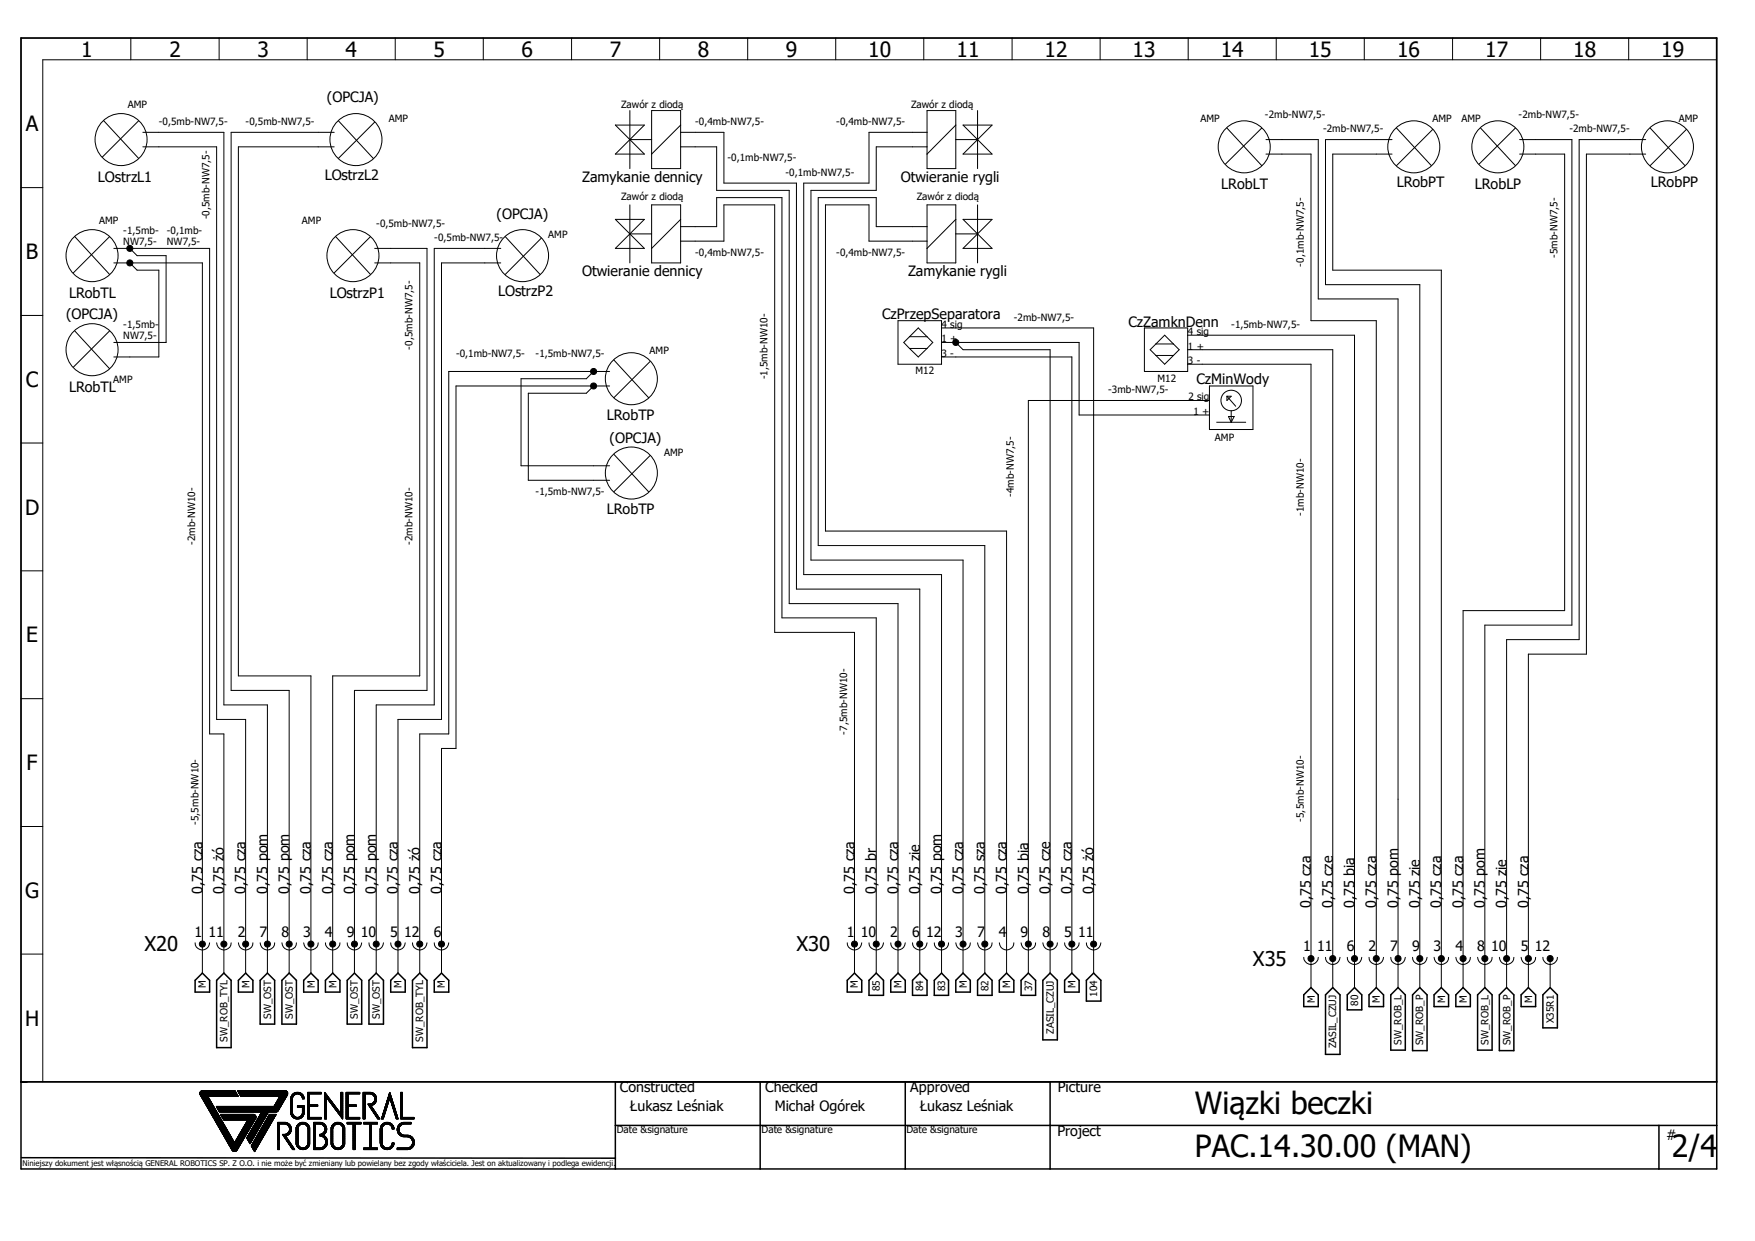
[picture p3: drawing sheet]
<svg xmlns="http://www.w3.org/2000/svg" width="297mm" height="210mm" viewBox="0 0 297 210" stroke-linecap="round" stroke-linejoin="round" font-family="sans-serif">
<defs><g id="words">
<g font-size="5.2">
<text x="202.2" y="188.5">Wiązki beczki</text>
<text x="202.2" y="195.8">PAC.14.30.00 (MAN)</text>
<text x="282.9" y="195.8">2/4</text>
</g>
<g font-size="3.6">
<text x="13.7" y="9.6">1</text>
<text x="28.7" y="9.6">2</text>
<text x="43.6" y="9.6">3</text>
<text x="58.5" y="9.6">4</text>
<text x="73.4" y="9.6">5</text>
<text x="88.3" y="9.6">6</text>
<text x="103.2" y="9.6">7</text>
<text x="118.1" y="9.6">8</text>
<text x="133" y="9.6">9</text>
<text x="146.9" y="9.6">10</text>
<text x="161.9" y="9.6">11</text>
<text x="176.8" y="9.6">12</text>
<text x="191.7" y="9.6">13</text>
<text x="206.6" y="9.6">14</text>
<text x="221.5" y="9.6">15</text>
<text x="236.4" y="9.6">16</text>
<text x="251.3" y="9.6">17</text>
<text x="266.2" y="9.6">18</text>
<text x="281.1" y="9.6">19</text>
<text x="4.4" y="22.2">A</text>
<text x="4.4" y="43.8">B</text>
<text x="4.4" y="65.4">C</text>
<text x="4.2" y="87.1">D</text>
<text x="4.4" y="108.7">E</text>
<text x="4.5" y="130.3">F</text>
<text x="4.2" y="151.9">G</text>
<text x="4.2" y="173.6">H</text>
</g>
<g font-size="3.4">
<text x="24.4" y="161">X20</text>
<text x="134.8" y="161">X30</text>
<text x="212" y="163.4">X35</text>
</g>
<g font-size="2.4">
<text x="55.3" y="17.2">(OPCJA)</text>
<text x="16.6" y="30.7">LOstrzL1</text>
<text x="54.9" y="30.5">LOstrzL2</text>
<text x="98.5" y="30.7">Zamykanie dennicy</text>
<text x="152.4" y="30.7">Otwieranie rygli</text>
<text x="206.7" y="32">LRobLT</text>
<text x="236.4" y="31.7">LRobPT</text>
<text x="249.6" y="32">LRobLP</text>
<text x="279.4" y="31.7">LRobPP</text>
<text x="84" y="37.1">(OPCJA)</text>
<text x="98.5" y="46.7">Otwieranie dennicy</text>
<text x="153.7" y="46.7">Zamykanie rygli</text>
<text x="11.7" y="50.4">LRobTL</text>
<text x="55.8" y="50.4">LOstrzP1</text>
<text x="84.3" y="50.1">LOstrzP2</text>
<text x="11.2" y="54.1">(OPCJA)</text>
<text x="149.3" y="54.1">CzPrzepSeparatora</text>
<text x="191" y="55.3">CzZamknDenn</text>
<text x="202.5" y="65.1">CzMinWody</text>
<text x="11.7" y="66.3">LRobTL</text>
<text x="102.7" y="71">LRobTP</text>
<text x="103.2" y="74.9">(OPCJA)</text>
<text x="102.7" y="86.9">LRobTP</text>
<text x="34.2" y="151.2" transform="rotate(-90 34.2 151.2)">0,75 cza</text>
<text x="37.9" y="151.2" transform="rotate(-90 37.9 151.2)">0,75 żó</text>
<text x="41.6" y="151.2" transform="rotate(-90 41.6 151.2)">0,75 cza</text>
<text x="45.3" y="151.2" transform="rotate(-90 45.3 151.2)">0,75 pom</text>
<text x="48.9" y="151.2" transform="rotate(-90 48.9 151.2)">0,75 pom</text>
<text x="52.6" y="151.2" transform="rotate(-90 52.6 151.2)">0,75 cza</text>
<text x="56.3" y="151.2" transform="rotate(-90 56.3 151.2)">0,75 cza</text>
<text x="60" y="151.2" transform="rotate(-90 60 151.2)">0,75 pom</text>
<text x="63.7" y="151.2" transform="rotate(-90 63.7 151.2)">0,75 pom</text>
<text x="67.4" y="151.2" transform="rotate(-90 67.4 151.2)">0,75 cza</text>
<text x="71" y="151.2" transform="rotate(-90 71 151.2)">0,75 żó</text>
<text x="74.7" y="151.2" transform="rotate(-90 74.7 151.2)">0,75 cza</text>
<text x="144.6" y="151.2" transform="rotate(-90 144.6 151.2)">0,75 cza</text>
<text x="148.3" y="151.2" transform="rotate(-90 148.3 151.2)">0,75 br</text>
<text x="152" y="151.2" transform="rotate(-90 152 151.2)">0,75 cza</text>
<text x="155.7" y="151.2" transform="rotate(-90 155.7 151.2)">0,75 zie</text>
<text x="159.3" y="151.2" transform="rotate(-90 159.3 151.2)">0,75 pom</text>
<text x="163" y="151.2" transform="rotate(-90 163 151.2)">0,75 cza</text>
<text x="166.7" y="151.2" transform="rotate(-90 166.7 151.2)">0,75 sza</text>
<text x="170.3" y="151.2" transform="rotate(-90 170.3 151.2)">0,75 cza</text>
<text x="174" y="151.2" transform="rotate(-90 174 151.2)">0,75 bia</text>
<text x="177.7" y="151.2" transform="rotate(-90 177.7 151.2)">0,75 cze</text>
<text x="181.4" y="151.2" transform="rotate(-90 181.4 151.2)">0,75 cza</text>
<text x="185.1" y="151.2" transform="rotate(-90 185.1 151.2)">0,75 żó</text>
<text x="221.9" y="153.7" transform="rotate(-90 221.9 153.7)">0,75 cza</text>
<text x="225.6" y="153.7" transform="rotate(-90 225.6 153.7)">0,75 cze</text>
<text x="229.2" y="153.7" transform="rotate(-90 229.2 153.7)">0,75 bia</text>
<text x="232.9" y="153.7" transform="rotate(-90 232.9 153.7)">0,75 cza</text>
<text x="236.6" y="153.7" transform="rotate(-90 236.6 153.7)">0,75 pom</text>
<text x="240.3" y="153.7" transform="rotate(-90 240.3 153.7)">0,75 zie</text>
<text x="243.9" y="153.7" transform="rotate(-90 243.9 153.7)">0,75 cza</text>
<text x="247.6" y="153.7" transform="rotate(-90 247.6 153.7)">0,75 cza</text>
<text x="251.3" y="153.7" transform="rotate(-90 251.3 153.7)">0,75 pom</text>
<text x="255" y="153.7" transform="rotate(-90 255 153.7)">0,75 zie</text>
<text x="258.7" y="153.7" transform="rotate(-90 258.7 153.7)">0,75 cza</text>
<text x="32.9" y="158.5">1</text>
<text x="35.3" y="158.5">11</text>
<text x="40.3" y="158.5">2</text>
<text x="43.9" y="158.5">7</text>
<text x="47.6" y="158.5">8</text>
<text x="51.3" y="158.5">3</text>
<text x="55" y="158.5">4</text>
<text x="58.7" y="158.5">9 10</text>
<text x="66" y="158.5">5</text>
<text x="68.4" y="158.5">12</text>
<text x="73.4" y="158.5">6</text>
<text x="143.3" y="158.5">1</text>
<text x="145.7" y="158.5">10</text>
<text x="150.7" y="158.5">2</text>
<text x="154.3" y="158.5">6</text>
<text x="156.7" y="158.5">12</text>
<text x="161.7" y="158.5">3</text>
<text x="165.4" y="158.5">7</text>
<text x="169" y="158.5">4</text>
<text x="172.7" y="158.5">9</text>
<text x="176.4" y="158.5">8</text>
<text x="180.1" y="158.5">5</text>
<text x="182.5" y="158.5">11</text>
<text x="220.6" y="161">1</text>
<text x="222.9" y="161">11</text>
<text x="227.9" y="161">6</text>
<text x="231.6" y="161">2</text>
<text x="235.3" y="161">7</text>
<text x="239" y="161">9</text>
<text x="242.6" y="161">3</text>
<text x="246.3" y="161">4</text>
<text x="250" y="161">8</text>
<text x="252.3" y="161">10</text>
<text x="257.4" y="161">5</text>
<text x="259.7" y="161">12</text>
<text x="104.9" y="184.8">Constructed</text>
<text x="129.5" y="184.8">Checked</text>
<text x="154.1" y="184.8">Approved</text>
<text x="179" y="184.8">Picture</text>
<text x="106.6" y="188">Łukasz Leśniak</text>
<text x="131.1" y="188">Michał Ogórek</text>
<text x="155.7" y="188">Łukasz Leśniak</text>
<text x="178.9" y="192.2">Project</text>
<text x="282" y="192.9">#</text>
</g>
<g font-size="1.7">
<text x="21.6" y="18.2">AMP</text>
<text x="26.9" y="21.2">-0,5mb-NW7,5-</text>
<text x="41.6" y="21.2">-0,5mb-NW7,5-</text>
<text x="65.8" y="20.7">AMP</text>
<text x="105.1" y="18.2">Zawór z diodą</text>
<text x="117.6" y="21.2">-0,4mb-NW7,5-</text>
<text x="141.5" y="21.2">-0,4mb-NW7,5-</text>
<text x="154.2" y="18.2">Zawór z diodą</text>
<text x="203.2" y="20.7">AMP</text>
<text x="214.1" y="19.9">-2mb-NW7,5-</text>
<text x="223.9" y="22.4">-2mb-NW7,5-</text>
<text x="242.4" y="20.7">AMP</text>
<text x="247.3" y="20.7">AMP</text>
<text x="257" y="19.9">-2mb-NW7,5-</text>
<text x="265.6" y="22.4">-2mb-NW7,5-</text>
<text x="284.1" y="20.7">AMP</text>
<text x="123.1" y="27.3">-0,1mb-NW7,5-</text>
<text x="132.9" y="29.8">-0,1mb-NW7,5-</text>
<text x="105.1" y="33.9">Zawór z diodą</text>
<text x="155.2" y="33.9">Zawór z diodą</text>
<text x="16.8" y="37.8">AMP</text>
<text x="20.9" y="39.6">-1,5mb-</text>
<text x="20.9" y="41.4">NW7,5-</text>
<text x="28.2" y="39.6">-0,1mb-</text>
<text x="28.2" y="41.4">NW7,5-</text>
<text x="35.5" y="37.1" transform="rotate(-90 35.5 37.1)">-0,5mb-NW7,5-</text>
<text x="51.1" y="37.8">AMP</text>
<text x="63.7" y="38.4">-0,5mb-NW7,5-</text>
<text x="73.5" y="40.8">-0,5mb-NW7,5-</text>
<text x="92.8" y="40.3">AMP</text>
<text x="117.6" y="43.3">-0,4mb-NW7,5-</text>
<text x="141.5" y="43.3">-0,4mb-NW7,5-</text>
<text x="220.6" y="45.1" transform="rotate(-90 220.6 45.1)">-0,1mb-NW7,5-</text>
<text x="263.6" y="43.7" transform="rotate(-90 263.6 43.7)">-5mb-NW7,5-</text>
<text x="20.9" y="55.5">-1,5mb-</text>
<text x="20.9" y="57.3">NW7,5-</text>
<text x="69.8" y="59.2" transform="rotate(-90 69.8 59.2)">-0,5mb-NW7,5-</text>
<text x="109.9" y="59.9">AMP</text>
<text x="159.3" y="58">1 +</text>
<text x="159.3" y="55.5">4 sig</text>
<text x="171.6" y="54.3">-2mb-NW7,5-</text>
<text x="201" y="59.2">1 +</text>
<text x="201" y="56.7">4 sig</text>
<text x="208.4" y="55.5">-1,5mb-NW7,5-</text>
<text x="19.2" y="64.9">AMP</text>
<text x="77.2" y="60.4">-0,1mb-NW7,5-</text>
<text x="90.6" y="60.4">-1,5mb-NW7,5-</text>
<text x="129.9" y="64.2" transform="rotate(-90 129.9 64.2)">-1,5mb-NW10-</text>
<text x="154.9" y="63.4">M12</text>
<text x="159.3" y="60.4">3 -</text>
<text x="195.9" y="64.6">M12</text>
<text x="201" y="61.6">3 -</text>
<text x="187.5" y="66.5">-3mb-NW7,5-</text>
<text x="201.1" y="67.8">2 sig</text>
<text x="202" y="70.2">1 +</text>
<text x="112.4" y="77.1">AMP</text>
<text x="205.6" y="74.6">AMP</text>
<text x="90.6" y="83.7">-1,5mb-NW7,5-</text>
<text x="171.6" y="84.2" transform="rotate(-90 171.6 84.2)">-4mb-NW7,5-</text>
<text x="220.6" y="87.3" transform="rotate(-90 220.6 87.3)">-1mb-NW10-</text>
<text x="33" y="92.2" transform="rotate(-90 33 92.2)">-2mb-NW10-</text>
<text x="69.8" y="92.2" transform="rotate(-90 69.8 92.2)">-2mb-NW10-</text>
<text x="143.4" y="124.3" transform="rotate(-90 143.4 124.3)">-7,5mb-NW10-</text>
<text x="33.6" y="139.6" transform="rotate(-90 33.6 139.6)">-5,5mb-NW10-</text>
<text x="220.6" y="139.1" transform="rotate(-90 220.6 139.1)">-5,5mb-NW10-</text>
<text x="34.8" y="167.2" transform="rotate(-90 34.8 167.2)">M</text>
<text x="42.2" y="167.2" transform="rotate(-90 42.2 167.2)">M</text>
<text x="53.3" y="167.2" transform="rotate(-90 53.3 167.2)">M</text>
<text x="56.9" y="167.2" transform="rotate(-90 56.9 167.2)">M</text>
<text x="67.9" y="167.2" transform="rotate(-90 67.9 167.2)">M</text>
<text x="75.3" y="167.2" transform="rotate(-90 75.3 167.2)">M</text>
<text x="145.2" y="167.2" transform="rotate(-90 145.2 167.2)">M</text>
<text x="148.9" y="167.8" transform="rotate(-90 148.9 167.8)">85</text>
<text x="152.6" y="167.2" transform="rotate(-90 152.6 167.2)">M</text>
<text x="156.2" y="167.8" transform="rotate(-90 156.2 167.8)">84</text>
<text x="159.9" y="167.8" transform="rotate(-90 159.9 167.8)">83</text>
<text x="163.6" y="167.2" transform="rotate(-90 163.6 167.2)">M</text>
<text x="167.3" y="167.8" transform="rotate(-90 167.3 167.8)">82</text>
<text x="171" y="167.2" transform="rotate(-90 171 167.2)">M</text>
<text x="174.7" y="167.8" transform="rotate(-90 174.7 167.8)">37</text>
<text x="182" y="167.2" transform="rotate(-90 182 167.2)">M</text>
<text x="45.9" y="172.4" transform="rotate(-90 45.9 172.4)">SW_OST</text>
<text x="49.6" y="172.4" transform="rotate(-90 49.6 172.4)">SW_OST</text>
<text x="60.6" y="172.4" transform="rotate(-90 60.6 172.4)">SW_OST</text>
<text x="64.3" y="172.4" transform="rotate(-90 64.3 172.4)">SW_OST</text>
<text x="185.7" y="168.7" transform="rotate(-90 185.7 168.7)">104</text>
<text x="222.5" y="169.7" transform="rotate(-90 222.5 169.7)">M</text>
<text x="229.8" y="170.2" transform="rotate(-90 229.8 170.2)">80</text>
<text x="233.5" y="169.7" transform="rotate(-90 233.5 169.7)">M</text>
<text x="244.6" y="169.7" transform="rotate(-90 244.6 169.7)">M</text>
<text x="248.2" y="169.7" transform="rotate(-90 248.2 169.7)">M</text>
<text x="259.3" y="169.7" transform="rotate(-90 259.3 169.7)">M</text>
<text x="263" y="173.2" transform="rotate(-90 263 173.2)">X35R1</text>
<text x="38.5" y="176.3" transform="rotate(-90 38.5 176.3)">SW_ROB_TYL</text>
<text x="71.6" y="176.3" transform="rotate(-90 71.6 176.3)">SW_ROB_TYL</text>
<text x="178.3" y="175" transform="rotate(-90 178.3 175)">ZASIL_CZUJ</text>
<text x="226.1" y="177.4" transform="rotate(-90 226.1 177.4)">ZASIL_CZUJ</text>
<text x="237.2" y="176.8" transform="rotate(-90 237.2 176.8)">SW_ROB_L</text>
<text x="240.9" y="176.9" transform="rotate(-90 240.9 176.9)">SW_ROB_P</text>
<text x="251.9" y="176.8" transform="rotate(-90 251.9 176.8)">SW_ROB_L</text>
<text x="255.6" y="176.9" transform="rotate(-90 255.6 176.9)">SW_ROB_P</text>
<text x="104.4" y="191.7">Date &amp;signature</text>
<text x="128.9" y="191.7">Date &amp;signature</text>
<text x="153.4" y="191.7">Date &amp;signature</text>
</g>
<text font-size="1.3" x="3.8" y="197.3">Niniejszy dokument jest włąsnością GENERAL ROBOTICS SP. Z O.O. i nie może być zmieniany lub powielany bez zgody właściciela. Jest on aktualizowany i podlega ewidencji.</text>
</g></defs>
<path d="M75.6 4.9l72.7 200.2M219.3 4.9l-72.7 200.2" fill="none" stroke="#fff" stroke-width=".17"/>
<g fill="none" stroke="#000" stroke-width=".25">
<path d="M33 165.9l1.2-1.2 1.3 1.2v2h-2.5zM36.7 165.9l1.2-1.2 1.2 1.2v11.4h-2.4zM40.3 165.9l1.3-1.2 1.2 1.2v2h-2.5zM44 165.9l1.3-1.2 1.2 1.2v7.4h-2.5zM47.7 165.9l1.2-1.2 1.3 1.2v7.4h-2.5zM51.4 165.9l1.2-1.2 1.2 1.2v2h-2.4zM55.1 165.9l1.2-1.2 1.2 1.2v2h-2.4zM58.8 165.9l1.2-1.2 1.2 1.2v7.4h-2.4zM62.4 165.9l1.3-1.2 1.2 1.2v7.4h-2.5zM66.1 165.9l1.3-1.2 1.2 1.2v2h-2.5zM69.8 165.9l1.2-1.2 1.3 1.2v11.4h-2.5zM73.5 165.9l1.2-1.2 1.2 1.2v2h-2.4z"/>
<path d="M143.4 165.9l1.2-1.2 1.2 1.2v2h-2.4zM147.1 165.9l1.2-1.2 1.2 1.2v2.5h-2.4zM150.7 165.9l1.3-1.2 1.2 1.2v2h-2.5zM154.4 165.9l1.3-1.2 1.2 1.2v2.5h-2.5zM158.1 165.9l1.2-1.2 1.2 1.2v2.5h-2.4zM161.8 165.9l1.2-1.2 1.2 1.2v2h-2.4zM165.4 165.9l1.3-1.2 1.2 1.2v2.5h-2.5zM169.1 165.9l1.2-1.2 1.3 1.2v2h-2.5zM172.8 165.9l1.2-1.2 1.3 1.2v2.5h-2.5zM176.5 165.9l1.2-1.2 1.2 1.2v10.1h-2.4zM180.2 165.9l1.2-1.2 1.2 1.2v2h-2.4zM183.9 165.9l1.2-1.2 1.2 1.2v3.5h-2.4z"/>
<path d="M220.6 168.4l1.3-1.3 1.2 1.3v1.9h-2.5zM225.6 167.1l1.2 1.3v10h-2.5v-10zM229.2 167.1l1.3 1.3v2.5h-2.5v-2.5zM231.7 168.4l1.2-1.3 1.2 1.3v1.9h-2.4zM235.4 168.4l1.2-1.3 1.2 1.3v9.3h-2.4zM240.3 167.1l1.2 1.3v9.4h-2.4v-9.4zM243.9 167.1l1.3 1.3v1.9h-2.5v-1.9zM246.4 168.4l1.2-1.3 1.2 1.3v1.9h-2.4zM251.3 167.1l1.2 1.3v9.3h-2.4v-9.3zM255 167.1l1.2 1.3v9.4h-2.5v-9.4zM258.7 167.1l1.2 1.3v1.9h-2.5v-1.9zM262.3 167.1l1.3 1.3v5.5h-2.5v-5.5z"/>
<path d="M3.6 183.1v14.7h286.9v-14.7M3.6 195.9l100.5 .1M104.1 197.8v-14.7h73.6v14.7M104.1 190.5h186.4M128.7 183.1v14.7M153.2 183.1v14.7M280.8 190.5v7.3"/>
</g>
<g fill="none" stroke="#000" stroke-width=".17">
<path d="M22.1 6.4v3.7M37.1 6.4v3.7M52 6.4v3.7M66.9 6.4v3.7M81.8 6.4v3.7M96.7 6.4v3.7M106.6 18.7v9.8M110.3 18.7h4.9v9.8h-4.9zM111.6 6.4v3.7M126.5 6.4v3.7M141.4 6.4v3.7M156.3 6.4v3.7"/>
<path d="M156.9 18.7h4.9v9.8h-4.9zM165.4 18.7v9.8M171.3 6.4v3.7M186.2 6.4v3.7M201.1 6.4v3.7M216 6.4v3.7M230.9 6.4v3.7M245.8 6.4v3.7M260.7 6.4v3.7M275.6 6.4v3.7M290.5 10.1h-283.3v173M3.6 31.7h3.6"/>
<path d="M17.6 20.4l5.9 6.4M23.5 20.4l-6.2 6.2M24.2 24.8h12.5v97h4.9v42.9M24.2 22.4h13.7v96.9h7.4v45.4M56.6 24.8h-16.3v89.6h12.3v50.3M56.6 22.4h-17.5v94.4h9.8v47.9M57.3 20.4l5.9 6.4M63.4 20.7l-6.1 6.1M104.1 21.2h5l-5 4.9h5zM104.1 37.1h5l-5 4.9h5zM106.6 34.7v9.8M106.6 23.6h3.7"/>
<path d="M106.6 39.6h3.7M110.3 34.7h4.9v9.8h-4.9zM115.2 21.2l-4.9 4.9M115.2 24.8h6.1v7.4h12.3v70h18.4v62.5M115.2 22.4h7.3v8.6h12.3v68.7h20.9v65M115.2 37.1l-4.9 4.9M115.2 38.4h6.1v-5h11v71.2h16v60.1M156.9 24.8h-8.6v7.4h-11.1v62.6h25.8v69.9M156.9 22.4h-9.8v8.6h-11.1v66.2h23.3v67.5M156.9 34.7h4.9v9.8h-4.9zM156.9 38.4h-8.6v-5h-9.8v58.9h28.2v72.4M161.8 23.6h3.6"/>
<path d="M161.8 39.6h3.6M161.8 37.1l-4.9 4.9M161.8 21.2l-4.9 4.9M163 21.2h4.9l-4.9 4.9h4.9zM163 37.1h4.9l-4.9 4.9h4.9zM165.4 34.7v9.8M207.6 21.7l5.9 6.3M213.5 21.7l-6.1 6.1M214.2 26.1h7.7v28.2h11v112.8M214.2 23.6h8.9v27h13.5v116.5M235.6 26.1h-10v19.6h18.3v121.4M235.6 23.6h-11.3v24.6h16v118.9"/>
<path d="M236.3 21.7l5.9 6.3M242.5 21.9l-6.2 6.1M250.6 21.7l5.9 6.3M256.5 21.7l-6.2 6.1M257.2 26.1h7.6v77.2h-17.2v63.8M257.2 23.6h8.8v82.2h-14.7v61.3M278.5 26.1h-10v84.6h-9.8v56.4M278.5 23.6h-11.2v84.6h-12.3v58.9M279.3 21.7l5.9 6.3M285.4 21.9l-6.1 6.1M3.6 53.4h3.6M12.7 40l5.8 6.4"/>
<path d="M12.7 56l5.8 6.4M18.5 40l-6.1 6.2M18.5 56l-6.1 6.1M19.3 44.5h14.9v120.2M19.3 42h16.2v82.2h2.4v40.5M22 44.5l1.2 1.2h3.7v14.7h-7.6M22 42l1.2 1.3h4.9v14.7h-8.8M56.8 40l5.9 6.4M62.7 40l-6.1 6.2M63.4 44.5h7.6v69.9h-14.7v50.3M63.4 42h8.9v74.8h-12.3v47.9M84.8 44.5h-10.1v77.3h-7.3v42.9"/>
<path d="M84.8 42h-11.3v77.3h-9.8v45.4M85.5 40l5.9 6.4M91.6 40.3l-6.1 6.1M115.2 40.8h7.3v-6.1h8.6v72.3h13.5v57.7M152 54.3h7.3v7.3h-7.3zM153.9 59l-.9-1 2.4-2.5 2.5 2.5-1 1M153.9 59l1.5 1.4 1.5-1.4M153.9 57h3M153.9 59h3M156.9 40.8h-9.8v-6.1h-7.4v55.2h30.6v74.8M159.3 58h23.3v12.2h22.1M159.3 55.5h25.8v109.2"/>
<path d="M161.8 58l1.2 1.2h14.7v105.5M193.7 55.5h7.3v7.4h-7.3zM194.6 59.2l2.5-2.5 2.5 2.5-2.5 2.4zM195.6 58.2h3M201 56.7h28.2v110.4M201 59.2h24.6v107.9M3.6 75h3.6M100.5 62.9l-1.3 1.2h-11v14.7h15M100.5 65.3l-1.3 1.2h-9.8v14.8h13.8M103.2 65.3h-26v61.4h-2.5v38M103.2 62.9h-27.3v61.3h-4.9v40.5M103.9 60.9l5.9 6.4"/>
<path d="M103.9 76.9l5.9 6.3M110 61.2l-6.1 6.1M110 77.1l-6.1 6.1M159.3 60.4h22.1v104.3M195.6 60.2h3M201 61.6h20.9v105.5M204.7 65.3h7.3v7.4h-7.3zM204.7 67.8h-30.7v96.9M205.9 71.5h4.9M207.6 67.1l1.5 1.6M207.6 67.1h.8l-.8 .7zM207.9 70.5h1l-.5 1z"/>
<path d="M208.4 69.5v2M3.6 96.6h3.6M3.6 118.2h3.6M3.6 139.9h3.6M33 159.6a1.23 1.23 0 0 0 1.2 1.2 1.23 1.23 0 0 0 1.3-1.2M36.7 159.6a1.23 1.23 0 0 0 1.2 1.2 1.23 1.23 0 0 0 1.2-1.2M40.3 159.6a1.23 1.23 0 0 0 1.3 1.2 1.23 1.23 0 0 0 1.2-1.2M44 159.6a1.23 1.23 0 0 0 1.3 1.2 1.23 1.23 0 0 0 1.2-1.2M47.7 159.6a1.23 1.23 0 0 0 1.2 1.2 1.23 1.23 0 0 0 1.3-1.2M51.4 159.6a1.23 1.23 0 0 0 1.2 1.2 1.23 1.23 0 0 0 1.2-1.2M55.1 159.6a1.23 1.23 0 0 0 1.2 1.2 1.23 1.23 0 0 0 1.2-1.2M58.8 159.6a1.23 1.23 0 0 0 1.2 1.2 1.23 1.23 0 0 0 1.2-1.2"/>
<path d="M62.4 159.6a1.23 1.23 0 0 0 1.3 1.2 1.23 1.23 0 0 0 1.2-1.2M66.1 159.6a1.23 1.23 0 0 0 1.3 1.2 1.23 1.23 0 0 0 1.2-1.2M69.8 159.6a1.23 1.23 0 0 0 1.2 1.2 1.23 1.23 0 0 0 1.3-1.2M73.5 159.6a1.23 1.23 0 0 0 1.2 1.2 1.23 1.23 0 0 0 1.2-1.2M143.4 159.6a1.23 1.23 0 0 0 1.2 1.2 1.23 1.23 0 0 0 1.2-1.2M147.1 159.6a1.23 1.23 0 0 0 1.2 1.2 1.23 1.23 0 0 0 1.2-1.2M150.7 159.6a1.23 1.23 0 0 0 1.3 1.2 1.23 1.23 0 0 0 1.2-1.2M154.4 159.6a1.23 1.23 0 0 0 1.3 1.2 1.23 1.23 0 0 0 1.2-1.2M158.1 159.6a1.21 1.21 0 0 0 1.2 1.2 1.21 1.21 0 0 0 1.2-1.2M161.8 159.6a1.23 1.23 0 0 0 1.2 1.2 1.23 1.23 0 0 0 1.2-1.2M165.4 159.6a1.23 1.23 0 0 0 1.3 1.2 1.23 1.23 0 0 0 1.2-1.2M169.1 159.6a1.23 1.23 0 0 0 1.2 1.2 1.23 1.23 0 0 0 1.3-1.2"/>
<path d="M172.8 159.6a1.23 1.23 0 0 0 1.2 1.2 1.23 1.23 0 0 0 1.3-1.2M176.5 159.6a1.23 1.23 0 0 0 1.2 1.2 1.23 1.23 0 0 0 1.2-1.2M180.2 159.6a1.23 1.23 0 0 0 1.2 1.2 1.23 1.23 0 0 0 1.2-1.2M183.9 159.6a1.23 1.23 0 0 0 1.2 1.2 1.23 1.23 0 0 0 1.2-1.2M3.6 161.5h3.6M220.6 162a1.23 1.23 0 0 0 1.3 1.2 1.23 1.23 0 0 0 1.2-1.2M224.3 162a1.23 1.23 0 0 0 1.3 1.2 1.23 1.23 0 0 0 1.2-1.2M228 162a1.23 1.23 0 0 0 1.2 1.2 1.23 1.23 0 0 0 1.3-1.2M231.7 162a1.23 1.23 0 0 0 1.2 1.2 1.23 1.23 0 0 0 1.2-1.2M235.4 162a1.23 1.23 0 0 0 1.2 1.2 1.23 1.23 0 0 0 1.2-1.2M239.1 162a1.23 1.23 0 0 0 1.2 1.2 1.23 1.23 0 0 0 1.2-1.2M242.7 162a1.23 1.23 0 0 0 1.2 1.2 1.23 1.23 0 0 0 1.3-1.2"/>
<path d="M246.4 162a1.23 1.23 0 0 0 1.2 1.2 1.23 1.23 0 0 0 1.2-1.2M250.1 162a1.23 1.23 0 0 0 1.2 1.2 1.23 1.23 0 0 0 1.2-1.2M253.7 162a1.23 1.23 0 0 0 1.3 1.2 1.23 1.23 0 0 0 1.2-1.2M257.4 162a1.23 1.23 0 0 0 1.3 1.2 1.23 1.23 0 0 0 1.2-1.2M261.1 162a1.23 1.23 0 0 0 1.2 1.2 1.23 1.23 0 0 0 1.3-1.2M262.3 162.2v4.9M3.6 183.1h.6M3.6 183.2h1M33.8 185.2h6.3M33.8 185.1h6.3M33.8 185.1h6.2M33.8 185h6.2"/>
<path d="M33.8 184.9h6.2M33.9 185.3h6.3M33.9 184.9h6.1M33.9 184.8h6M33.9 184.7h6M34 185.4h6.3M34 184.7h5.8M34 185.5h6.3M34.1 185.6h1.1M34.1 184.6h5.7M34.1 185.7h1.2M34.2 185.8h1.1"/>
<path d="M34.2 184.6h5.6M34.2 185.9h1.2M34.3 186h1.1M34.3 186.1h1.2M34.4 186.1h1.1M34.4 186.2h1.2M34.5 186.3h1.1M34.5 186.4h1.2M34.5 186.4h1.1M34.6 186.5h1.1M34.6 186.6h1.2M34.7 186.6h1.1"/>
<path d="M34.7 186.7h1.2M34.8 186.8h1.1M34.8 186.9h1.2M34.8 186.9h1.1M34.8 187h1.2M34.9 187h1.1M34.9 187.1h1.2M35 187.2h1.1M35 187.2h1.2M35.1 187.3h1.1M35.1 187.4h1.2M35.1 187.4h1.1"/>
<path d="M35.1 187.5h1.2M35.2 187.5h1.1M35.2 187.6h1.2M35.3 187.7h1.1M35.3 187.8h1.2M35.4 187.9h1.1M35.4 188h1.2M35.5 188h1.1M35.5 188.1h1.2M35.6 188.2h1.1M35.6 188.3h1.1M35.6 188.3h1.2"/>
<path d="M35.7 188.4h1.1M35.7 188.5h1.2M35.8 188.6h1.1M35.8 188.6h1.2M35.9 188.7h1.1M35.9 188.8h1.1M35.9 188.8h1.2M36 188.9h1.1M36 189h1.2M36.1 189.1h1.1M36.1 189.2h1.2M36.1 189.1h1.2"/>
<path d="M36.2 189.2h1.1M36.2 189.3h1.1M36.2 189.4h1.2M36.3 189.5h1.2M36.3 189.4h1.1M36.3 189.6h1.2M36.4 189.6h1.1M36.4 189.7h1.1M36.4 189.7h1.2M36.5 189.8h1.1M36.5 189.9h1.2M36.6 189.9h1.1"/>
<path d="M36.6 190.1h1.2M36.6 190h1.2M36.6 187.3h10.9M36.6 187.2h10.9M36.7 190.1h1.1M36.7 187.4h10.7M36.7 187.4h10.8M36.7 190.2h1.1M36.7 187.5h10.7M36.7 190.3h1.2M36.7 190.2h1.2M36.7 187.5h10.6"/>
<path d="M36.8 190.3h1.1M36.8 187.6h10.5M36.8 190.4h1.2M36.8 187.7h10.5M36.9 190.5h1.1M36.9 187.7h10.3M36.9 190.6h1.2M36.9 190.5h1.2M36.9 187.8h10.3M37 190.7h1.1M37 190.6h1.1M37 187.9h10.1"/>
<path d="M37 187.9h10.2M37 188h10.1M37 190.8h1.2M37 188h10M37.1 190.8h1.1M37.1 188.1h9.9M37.1 190.9h1.2M37.1 188.2h9.8M37.1 188.1h9.8M37.2 191h1.1M37.2 188.2h9.6M37.2 191.1h1.2"/>
<path d="M37.3 191.2h1.1M37.3 191.1h1.1M37.3 188.6h5.7M37.3 191.3h1.2M37.3 188.6h5.8M37.4 191.4h1.1M37.4 191.3h1.1M37.4 188.7h5.8M37.4 188.7h5.7M37.4 191.4h1.2M37.4 188.8h5.9M37.4 188.8h5.8"/>
<path d="M37.5 191.5h1.1M37.5 188.8h5.8M37.5 191.6h1.2M37.5 188.9h5.8M37.5 191.7h1.2M37.5 189h5.8M37.6 191.7h1.1M37.6 189.1h5.7M37.6 191.8h1.2M37.6 191.8h1.1M37.6 189.2h5.7M37.7 191.9h1.1"/>
<path d="M37.7 189.2h5.6M37.7 192h1.2M37.7 191.9h1.2M37.7 189.3h5.6M37.8 192h1.1M37.8 189.4h5.4M37.8 192.1h1.1M37.8 192.2h1.2M37.8 189.5h5.3M37.9 192.3h1.2M37.9 192.2h1.1M37.9 189.6h5.2"/>
<path d="M37.9 192.4h1.2M38 192.4h1.1M38 192.5h1.2M38 192.4h1.2M38.1 192.6h1.1M38.1 192.5h1.1M38.1 192.7h1.2M38.2 192.8h1.2M38.2 192.7h1.1M38.2 192.9h1.2M38.3 192.9h1.1M38.3 193h1.2"/>
<path d="M38.4 193.1h1.1M38.4 193h1.1M38.4 193.3h1.2M38.4 193.2h1.2M38.5 193.3h1.1M38.5 193.4h1.2M38.5 193.3h1.2M38.6 193.5h2.2M38.6 193.4h2.3M38.7 193.6h2M38.7 193.5h2.1M38.7 193.8h1.9"/>
<path d="M38.7 193.7h1.9M38.7 193.7h2M38.8 193.8h1.8M38.8 193.9h1.8M38.9 194h1.6M38.9 193.9h1.7M38.9 194.1h1.5M38.9 194.1h1.6M39 194.2h1.4M39 194.1h1.4M39 194.2h1.3M39.1 194.4h1.2"/>
<path d="M39.1 194.3h1.2M39.2 194.5h1M39.2 194.4h1.1M39.2 194.6h1M39.2 194.6h.9M39.3 194.7h.8M39.3 194.6h.8M39.3 194.7h.7M39.4 194.8h.6M39.5 194.9h.3M39.7 193.4h1.2M39.7 193.3h1.2"/>
<path d="M39.8 193.3h1.1M39.8 193.2h1.1M39.8 193.2h1.2M39.8 193.1h1.2M39.9 193.1h1.1M39.9 193h1.2M40 193h1.1M40 192.9h1.1M40 192.8h1.2M40 192.7h1.2M40.1 192.7h1.1M40.1 192.7h1.2"/>
<path d="M40.1 192.6h1.2M40.2 192.6h1.1M40.2 192.5h1.2M40.2 184.6h8.3M40.2 184.6h8.1M40.3 192.4h1.1M40.3 184.7h8.3M40.3 184.7h8.2M40.3 192.4h1.2M40.3 192.3h1.2M40.3 184.8h8.3M40.3 192.2h1.2"/>
<path d="M40.3 184.9h8.4M40.4 192.2h1.2M40.4 184.9h8.3M40.4 192.1h1.2M40.4 185h8.3M40.5 192.1h1.1M40.5 192h1.2M40.5 185.1h8.2M40.5 185h8.2M40.6 191.9h1.1M40.6 185.2h8.1M40.6 191.8h1.2"/>
<path d="M40.6 185.3h8M40.6 191.7h1.2M40.6 185.4h8M40.7 191.7h1.2M40.7 185.5h7.9M40.7 185.4h7.9M40.7 191.6h1.2M40.7 185.5h7.8M40.8 191.6h1.1M40.8 191.5h1.2M40.8 185.5h7.7M40.8 191.4h1.2"/>
<path d="M40.9 191.4h1.1M40.9 191.3h1.2M40.9 191.2h1.2M41 191.2h1.2M41 191.1h1.2M41.1 191.1h1.1M41.1 191h1.1M41.1 191h1.2M41.1 190.9h1.2M41.2 190.8h1.2M41.2 190.7h1.2M41.3 190.7h1.2"/>
<path d="M41.3 190.6h1.2M41.4 190.5h1.1M41.4 190.5h1.2M41.4 190.4h1.2M41.5 190.3h1.2M41.5 190.2h1.2M41.5 190.2h1.3M41.6 190.2h1.2M41.6 190.1h1.2M41.7 190h1.1M41.7 189.9h1.2M41.8 192.7h1"/>
<path d="M41.8 192.6h1.1M41.8 192.5h1.1M41.8 189.8h1.2M41.8 192.5h1.2M41.8 192.4h1.2M41.8 189.7h1.2M41.8 189.7h1.3M41.9 192.8h.9M41.9 192.4h1.1M41.9 189.7h1.2M41.9 189.6h1.2M41.9 192.9h.8"/>
<path d="M41.9 192.3h1.2M42 193h.7M42 192.9h.7M42 192.2h1.1M42 193.1h.6M42 193h.6M42 192.1h1.2M42.1 193.2h.4M42.1 193.1h.5M42.1 192h1.1M42.1 193.3h.4M42.1 192h1.2"/>
<path d="M42.1 191.9h1.2M42.2 193.3h.3M42.2 191.9h1.1M42.2 191.8h1.1M42.2 193.4h.2M42.2 193.5h.2M42.2 191.7h1.2M42.3 191.6h1.1M42.3 193.5v.1M42.3 191.6h1.2M42.4 193.5h-.1M42.4 191.5h1.1"/>
<path d="M42.4 191.4h1.2M42.5 191.3h1.1M42.5 193.9h1.1M42.5 194h1.1M42.5 193.9h1.2M42.5 193.8h1.2M42.5 191.2h1.2M42.6 194.1h1M42.6 193.8h1.1M42.6 191.1h1.1M42.6 191.1h1.2M42.6 193.8h1.2"/>
<path d="M42.6 193.7h1.2M42.7 194.2h.8M42.7 193.7h1.1M42.7 193.6h1.1M42.7 191h1.1M42.7 194.3h.8M42.7 193.6h1.2M42.7 190.9h1.2M42.8 194.4h.6M42.8 194.3h.6M42.8 193.5h1.1M42.8 190.8h1.1"/>
<path d="M42.8 194.4h.5M42.8 193.4h1.1M42.8 194.5h.5M42.8 193.4h1.2M42.8 193.3h1.2M42.8 190.7h1.2M42.9 194.6h.4M42.9 193.3h1.1M42.9 193.3h1.2M42.9 190.6h1.1M42.9 193.2h1.2M42.9 190.5h1.2"/>
<path d="M43 194.7h.2M43 193.2h1.1M43 193.1h1.1M43 190.5h1.1M43 194.8h.2M43 193.1h1.2M43 193h1.2M43 190.4h1.2M43.1 194.9h.1M43.1 194.8h.1M43.1 193h1.1M43.1 190.3h1.1"/>
<path d="M43.1 192.9h1.1M43.1 190.2h1.1M43.1 190.2h1.2M43.1 192.9h1.2M43.1 192.8h1.2M43.2 192.8h1.1M43.2 192.7h1.1M43.2 190.1h1.1M43.2 192.7h1.2M43.2 190h1.2M43.3 192.6h1.1M43.3 189.9h1.1"/>
<path d="M43.3 192.5h1.1M43.3 192.5h1.2M43.3 192.4h1.2M43.3 189.8h1.2M43.4 192.4h1.1M43.4 192.4h1.2M43.4 189.7h1.1M43.4 189.7h1.2M43.4 192.3h1.2M43.5 192.3h1.1M43.5 192.2h1.1M43.5 189.6h1.1"/>
<path d="M43.5 192.2h1.2M43.5 189.5h1.2M43.6 192.1h1.1M43.6 189.4h1.1M43.6 192h1.1M43.6 192h1.2M43.6 191.9h1.2M43.6 189.3h1.2M43.7 191.9h1.1M43.7 191.9h1.2M43.7 189.2h1.1M43.7 189.2h1.2"/>
<path d="M43.7 191.8h1.2M43.7 189.1h1.2M43.8 191.8h1.1M43.8 191.7h1.1M43.8 189.1h1.1M43.8 191.7h1.2M43.8 191.6h1.2M43.8 189h1.2M43.9 191.6h1.1M43.9 188.9h1.1M43.9 191.5h1.1M43.9 188.8h1.1"/>
<path d="M43.9 191.5h1.2M43.9 191.4h1.2M43.9 188.8h1.2M44 191.4h1.1M44 191.3h1.2M44 188.7h1.1M44 188.6h1.2M44.1 191.3h1.1M44.1 191.2h1.1M44.1 188.6h1.1M44.1 191.2h1.2M44.1 191.1h1.2"/>
<path d="M44.1 188.5h1.2M44.2 191.1h1.1M44.2 188.4h1.1M44.2 191h1.1M44.2 188.3h1.1M44.2 191h1.2M44.2 190.9h1.2M44.2 188.3h1.2M44.3 190.9h1.1M44.3 190.8h1.1M44.3 190.8h1.2M44.4 190.7h1.1"/>
<path d="M44.4 190.7h1.2M44.4 190.6h1.2M44.4 190.5h1.2M44.5 190.5h1.1M44.5 190.5h1.2M44.5 190.4h1.2M44.6 190.4h1.1M44.6 190.3h1.1M44.6 190.3h1.2M44.6 190.2h1.2M44.7 190.2h1.1M44.7 190.1h1.1"/>
<path d="M44.7 190.1h1.2M44.7 190h1.2M44.8 190h1.1M44.8 189.9h1.2M44.9 189.9h1.1M44.9 189.8h1.1M44.9 189.8h1.2M44.9 189.7h1.2M45 189.7h1.1M45 189.6h1.1M45 189.6h1.2M45 189.5h1.2"/>
<path d="M45.1 189.5h1.1M45.1 189.4h1.1M45.1 189.4h1.2M45.2 189.4h1.1M45.2 189.3h1.1M45.2 189.3h1.2M45.2 189.2h1.2M45.3 189.2h1.1M45.3 189.1h1.1M45.3 189.1h1.2M45.3 189h1.2M45.4 189h1.1"/>
<path d="M45.4 188.9h1.1M45.4 188.9h1.2M45.5 188.8h1.1M45.5 188.8h1.2M45.5 188.7h1.2M45.6 188.7h1.1M45.6 188.6h1.1M46.4 187.2h1.1M46.4 187.2h1.2M46.4 187.1h1.2M46.5 187.1h1.1M46.5 187h1.1"/>
<path d="M46.5 187h1.2M46.5 186.9h1.2M46.6 186.9h1.1M46.6 186.8h1.2M46.7 186.8h1.1M46.7 186.7h1.1M46.7 186.6h1.2M46.8 186.5h1.1M46.8 186.5h1.2M46.8 186.4h1.2M46.9 186.4h1.1M46.9 186.3h1.1"/>
<path d="M46.9 186.3h1.2M46.9 186.2h1.2M47 194.6h.3M47 194.5h.3M47 194.4h.3M47 194.3h.3M47 194.2h.3M47 194.1h.3M47 194h.3M47 193.9h.3M47 193.8h.3M47 193.7h.3"/>
<path d="M47 193.6h.3M47 193.5h.3M47 193.4h.3M47 193.3h.3M47 193.2h.3M47 193.1h.3M47 193h.3M47 192.9h.3M47 192.8h.3M47 192.7h.3M47 192.6h.3M47 192.5h.3"/>
<path d="M47 192.4h.3M47 192.3h.3M47 192.2h.3M47 192.1h.3M47 192h.3M47 191.9h.3M47 191.8h.3M47 191.7h.3M47 191.6h.3M47 191.5h.3M47 191.4h.3M47 191.3h.3"/>
<path d="M47 191.2h.3M47 191.1h.3M47 191h.3M47 190.9h.3M47 190.8h.3M47 190.7h.3M47 190.6h.3M47 190.5h.3M47 190.4h.3M47 190.3h.3M47 190.2h.3M47 190.2h1.9"/>
<path d="M47 190.1h1.8M47 190.1h1.7M47 190h1.6M47 189.9h1.4M47 186.2h1.1M47 186.1h1.2M47.1 186h1.1M47.1 186h1.2M47.1 185.9h1.2M47.2 185.9h1.1M47.2 185.8h1.1M47.2 185.8h1.2"/>
<path d="M47.2 185.7h1.2M47.3 185.7h1.1M47.3 185.6h1.1M47.3 185.6h1.2M47.8 192h1.1M47.9 192.1h.8M47.9 192.1h.9M47.9 192.2h.7M48 192.2h.4M48 192.2h.5M48 192.3h.4M48 192.3h.3"/>
<path d="M48 192.4h.4M48.1 192.4h.4M48.1 192.5h.4M48.2 192.5h.4M48.2 192.6h.4M48.3 192.7h.3M48.3 191.9h.6M48.3 192.7h.4M48.3 190.2h.6M48.3 192.8h.4M48.4 192.9h.4M48.4 192.8h.3"/>
<path d="M48.4 191.9h.6M48.5 193h.4M48.5 193h.3M48.5 190.3h.5M48.5 191.9h.5M48.6 193.1h.3M48.6 190.3h.4M48.6 193.2h.4M48.6 193.2h.3M48.6 191.8h.5M48.6 190.4h.5M48.6 193.3h.4"/>
<path d="M48.7 193.3h.4M48.7 190.4h.4M48.7 193.4h.4M48.7 191.7h.4M48.7 190.5h.4M48.8 193.4h.3M48.8 191.7h.3M48.8 190.5h.3M48.8 193.5h.4M48.8 193.5h.3M48.8 191.6h.4M48.8 190.5h.4"/>
<path d="M48.9 193.6h.3M48.9 193.5h.3M48.9 191.6h.3M48.9 190.6h.3M48.9 193.6h.4M48.9 191.5h.3M48.9 190.7h.3M48.9 193.7h.4M48.9 191.4h.4M48.9 190.8h.4M49 193.8h.4M49 193.7h.3"/>
<path d="M49 191.3h.3M49 191.2h.3M49 190.9h.3M49 190.8h.3M49 191.1h.3M49 191h.3M49.1 193.9h.3M49.1 193.8h.3M49.1 193.9h.4M49.1 194h.4M49.2 194.1h.4M49.2 188.4h.3"/>
<path d="M49.2 188.3h.3M49.2 188.2h.3M49.2 188.1h.3M49.2 188h.3M49.2 187.9h.3M49.2 187.8h.3M49.2 187.7h.3M49.2 187.6h.3M49.2 187.5h.3M49.2 187.4h.3M49.2 187.3h.3M49.2 187.2h.3"/>
<path d="M49.2 187.1h.3M49.2 187h.3M49.2 186.9h.3M49.2 186.8h.3M49.2 186.7h.3M49.2 186.6h.3M49.2 186.5h.3M49.2 186.4h.3M49.2 186.3h.3M49.2 186.2h.3M49.2 186.1h.3M49.2 186h.3"/>
<path d="M49.2 185.9h.3M49.2 185.8h.3M49.2 188.6h.4M49.2 188.6h.3M49.2 188.5h.3M49.2 185.7h.3M49.2 185.6h.4M49.3 194.2h.4M49.3 188.7h.3M49.3 188.6h.3M49.3 185.6h.3M49.3 185.5h.3"/>
<path d="M49.3 194.3h.4M49.3 188.8h.4M49.3 188.7h.4M49.3 185.5h.4M49.4 194.3h.3M49.4 188.8h.4M49.4 188.8h.3M49.4 185.4h.3M49.4 194.4h.4M49.4 194.4h.3M49.4 188.9h.4M49.4 185.3h.4"/>
<path d="M49.4 188.9h.5M49.4 185.3h.5M49.4 185.3h.6M49.5 194.5h.4M49.5 194.5h.3M49.5 189h.5M49.5 185.2h.5M49.5 194.6h.4M49.5 189.1h.7M49.5 185.2h.7M49.6 189.1h1.5M49.6 185.1h1.5"/>
<path d="M49.7 189.2h1.3M49.7 185h1.3M49.7 189.2h1.2M49.7 185h1.2M49.8 189.3h1.1M49.8 185h1.1M50 189.3h.8M50 184.9h.8M50.1 189.4h.5M50.1 184.9h.5M50.1 193.7h.4M50.1 193.6h.3"/>
<path d="M50.1 193.5h.3M50.1 193.4h.3M50.1 193.3h.3M50.1 193.2h.3M50.1 193.1h.3M50.1 193h.3M50.1 192.9h.3M50.1 192.8h.3M50.1 192.7h.3M50.1 192.6h.3M50.1 192.5h.3M50.1 192.4h.3"/>
<path d="M50.1 192.3h.3M50.1 192.2h.3M50.1 192.1h.3M50.1 192h.3M50.1 191.9h.3M50.1 191.8h.3M50.1 191.7h.3M50.1 191.6h.3M50.1 191.5h.3M50.1 191.4h.3M50.1 191.3h.3M50.1 191.2h.3"/>
<path d="M50.1 191.1h.3M50.1 191h.3M50.1 190.9h.3M50.1 190.8h.3M50.1 190.8h.4M50.2 193.8h.3M50.2 190.8h.3M50.2 190.7h.3M50.2 193.9h.4M50.2 193.9h.3M50.2 190.6h.3M50.2 194h.4"/>
<path d="M50.2 190.5h.4M50.3 194.1h.4M50.3 194h.4M50.3 190.5h.4M50.3 194.1h.5M50.3 190.4h.4M50.3 190.4h.5M50.3 187.4h1.2M50.3 187.3h1.2M50.3 187.2h1.2M50.3 187.1h1.2M50.4 194.1h.4"/>
<path d="M50.4 190.3h.5M50.4 194.2h.5M50.4 190.3h.6M50.5 194.2h.6M50.5 190.2h.6M50.5 194.3h1.5M50.5 190.2h1.5M50.5 189.1h.6M50.5 185.2h.6M50.6 194.4h1.3M50.6 190.1h1.3M50.7 190.1h1.2"/>
<path d="M50.7 189h.5M50.7 185.2h.5M50.7 194.4h1.1M50.8 190h1M50.8 185.3h.4M50.8 194.5h.9M50.8 188.9h.5M50.8 190h.9M50.8 185.3h.5M50.9 194.5h.7M50.9 188.9h.4M50.9 185.3h.4"/>
<path d="M50.9 188.8h.4M50.9 185.4h.4M51 189.9h.6M51 188.8h.4M51 185.4h.4M51 188.7h.4M51 185.5h.4M51.1 188.7h.3M51.1 185.5h.3M51.1 188.6h.3M51.1 185.6h.3M51.1 188.5h.3"/>
<path d="M51.1 185.8h.4M51.1 185.7h.3M51.2 194.6h.2M51.2 188.4h.3M51.2 188.3h.3M51.2 188.2h.3M51.2 188.1h.3M51.2 188h.3M51.2 187.9h.3M51.2 187.8h.3M51.2 187.7h.3M51.2 187.6h.3"/>
<path d="M51.2 187.5h.3M51.2 186h.3M51.2 185.9h.3M51.2 185.8h.3M51.4 190.2h.7M51.5 194.2h.6M51.6 190.3h.5M51.6 194.2h.6M51.6 190.3h.6M51.7 194.1h.5M51.7 190.4h.5M51.8 194.1h.4"/>
<path d="M51.8 190.4h.4M51.9 194h.3M51.9 190.5h.3M51.9 194h.4M51.9 190.5h.4M51.9 193.9h.4M51.9 190.6h.4M52 193.8h.3M52 190.6h.3M52 193.8h.4M52 190.7h.4M52.1 193.7h.3"/>
<path d="M52.1 190.8h.3M52.1 189.4h2.3M52.1 189.3h2.3M52.1 189.2h2.3M52.1 189.1h2.3M52.1 189.1h.3M52.1 189h.3M52.1 188.9h.3M52.1 188.8h.3M52.1 188.7h.3M52.1 188.6h.3M52.1 188.5h.3"/>
<path d="M52.1 188.4h.3M52.1 188.3h.3M52.1 188.2h.3M52.1 188.1h.3M52.1 188h.3M52.1 187.9h.3M52.1 187.8h.3M52.1 187.7h.3M52.1 187.6h.3M52.1 187.5h.3M52.1 187.4h.3M52.1 187.3h.3"/>
<path d="M52.1 187.2h1.7M52.1 187.1h1.7M52.1 187h1.7M52.1 186.9h.3M52.1 186.8h.3M52.1 186.7h.3M52.1 186.6h.3M52.1 186.5h.3M52.1 186.4h.3M52.1 186.3h.3M52.1 186.2h.3M52.1 186.1h.3"/>
<path d="M52.1 186h.3M52.1 185.9h.3M52.1 185.8h.3M52.1 185.7h.3M52.1 185.6h.3M52.1 185.5h.3M52.1 185.4h.3M52.1 185.3h.3M52.1 185.2h.3M52.1 185.1h2.3M52.1 185h2.3M52.1 184.9h2.3"/>
<path d="M52.1 193.6h.3M52.1 193.5h.3M52.1 193.4h.3M52.1 191.1h.3M52.1 191h.3M52.1 190.9h.3M52.2 193.4h.2M52.2 193.3h.2M52.2 193.2h.2M52.2 193.1h.2M52.2 193h.2M52.2 192.9h.2"/>
<path d="M52.2 192.8h.2M52.2 192.7h.2M52.2 192.6h.2M52.2 192.5h.2M52.2 192.4h.2M52.2 192.3h.2M52.2 192.2h.2M52.2 192.1h.2M52.2 192h.2M52.2 191.9h.2M52.2 191.8h.2M52.2 191.7h.2"/>
<path d="M52.2 191.6h.2M52.2 191.5h.2M52.2 191.4h.2M52.2 191.3h.2M52.2 191.2h.2M52.2 191.1h.2M53.1 194.6h1.1M53.1 194.5h1.4M53.1 194.5h1.5M53.1 194.4h1.6M53.1 194.4h1.7M53.1 194.3h1.8"/>
<path d="M53.1 194.2h.3M53.1 194.1h.3M53.1 194h.3M53.1 193.9h.3M53.1 193.8h.3M53.1 193.7h.3M53.1 193.6h.3M53.1 193.5h.3M53.1 193.4h.3M53.1 193.3h.3M53.1 193.2h.3M53.1 193.1h.3"/>
<path d="M53.1 193h.3M53.1 192.9h.3M53.1 192.8h.3M53.1 192.7h.3M53.1 192.6h.3M53.1 192.5h.3M53.1 192.4h.3M53.1 192.3h.3M53.1 192.2h.3M53.1 192.1h.3M53.1 192h.3M53.1 191.9h.3"/>
<path d="M53.1 191.8h.3M53.1 191.7h.3M53.1 191.6h.3M53.1 191.5h.3M53.1 191.4h.3M53.1 191.3h.3M53.1 191.2h.3M53.1 191.1h.3M53.1 191h.3M53.1 190.9h.3M53.1 190.8h.3M53.1 190.7h.3"/>
<path d="M53.1 190.6h.3M53.1 190.5h.3M53.1 190.4h.3M53.1 190.3h.3M53.1 190.2h.3M53.1 190.2h1.8M53.1 190.2h1.7M53.1 190.1h1.7M53.1 190.1h1.6M53.1 190h1.6M53.1 190h1.4M53.1 189.9h1.3"/>
<path d="M54.1 192.2h.8M54.1 192.2h.7M54.1 192.1h.7M54.1 192.1h.6M54.1 192h.7M54.1 192h.8M54.2 191.9h.7M54.3 190.2h.6M54.3 192.3h.7M54.4 194.2h.6M54.4 191.9h.5M54.4 192.3h.6"/>
<path d="M54.4 190.3h.6M54.5 194.2h.5M54.5 191.9h.5M54.5 190.3h.5M54.6 192.4h.5M54.6 191.8h.4M54.6 194.1h.5M54.6 190.4h.4M54.7 194.1h.4M54.7 192.4h.4M54.7 190.4h.4M54.7 194.1h.5"/>
<path d="M54.7 192.4h.5M54.7 191.7h.4M54.7 190.5h.4M54.7 192.5h.5M54.8 194h.4M54.8 191.6h.4M54.8 190.5h.4M54.8 192.5h.4M54.8 190.6h.4M54.9 193.9h.3M54.9 192.6h.3M54.9 191.5h.3"/>
<path d="M54.9 190.7h.3M54.9 190.6h.3M54.9 193.9h.4M54.9 192.7h.4M54.9 191.4h.3M54.9 190.8h.3M54.9 193.8h.4M54.9 191.3h.3M54.9 190.9h.3M54.9 189.4h.3M54.9 189.3h.3M54.9 189.2h.3"/>
<path d="M54.9 189.1h.3M54.9 189h.3M54.9 188.9h.3M54.9 188.8h.3M54.9 188.7h.3M54.9 188.6h.3M54.9 188.5h.3M54.9 188.4h.3M54.9 188.3h.3M54.9 188.2h.3M54.9 188.1h.3M54.9 188h.3"/>
<path d="M54.9 187.9h.3M54.9 187.8h.3M54.9 187.7h.3M54.9 187.6h.3M54.9 187.5h.3M54.9 187.4h.3M54.9 187.3h.3M54.9 187.2h.3M54.9 187.1h.3M54.9 187h.3M54.9 186.9h.3M54.9 186.8h.3"/>
<path d="M54.9 186.7h.3M54.9 186.6h.3M54.9 186.5h.3M54.9 186.4h.3M54.9 186.3h.3M54.9 186.2h.3M54.9 186.1h.3M54.9 186h.3M54.9 185.9h.3M54.9 185.8h.3M54.9 185.7h.7M54.9 185.6h.6"/>
<path d="M54.9 185.5h.6M54.9 185.5h.5M54.9 185.4h.5M54.9 185.4h.4M54.9 185.3h.4M54.9 185.2h.3M54.9 185.1h.3M54.9 185.1h.2M54.9 185h.2M54.9 184.9l.1 .1M54.9 184.9h.1M55 193.8h.3"/>
<path d="M55 193.7h.3M55 192.8h.3M55 192.7h.3M55 191.3h.3M55 191.2h.3M55 191.1h.3M55 191h.3M55 190.9h.3M55 193.6h.4M55 192.9h.4M55.1 193.6h.3M55.1 193.5h.3"/>
<path d="M55.1 193h.3M55.1 192.9h.3M55.1 193.4h.3M55.1 193.3h.3M55.1 193.2h.3M55.1 193.1h.3M55.3 185.8h.4M55.3 185.8h.3M55.4 185.9h.4M55.4 186h.4M55.5 186h.3M55.5 186.1h.4"/>
<path d="M55.6 186.2h.4M55.6 186.3h.4M55.7 186.3h.3M55.7 186.4h.4M55.8 186.4h.3M55.8 186.5h.4M55.9 186.6h.4M56 186.7h.3M56 186.8h.4M56 186.7h.4M56 193.7h.4M56 193.6h.3"/>
<path d="M56 193.5h.3M56 193.4h.3M56 193.3h.3M56 193.2h.3M56 193.1h.3M56 193h.3M56 192.9h.3M56 192.8h.3M56 192.7h.3M56 192.6h.3M56 192.5h.3M56 192.4h.3"/>
<path d="M56 192.3h.3M56 192.2h.3M56 192.1h.3M56 192h.3M56 191.9h.3M56 191.8h.3M56 191.7h.3M56 191.6h.3M56 191.5h.3M56 191.4h.3M56 191.3h.3M56 191.2h.3"/>
<path d="M56 191.1h.3M56 191h.3M56 190.9h.3M56 190.8h.3M56 190.8h.4M56.1 193.8h.3M56.1 190.8h.3M56.1 190.7h.3M56.1 186.9h.4M56.1 193.9h.4M56.1 190.6h.4M56.2 194h.4"/>
<path d="M56.2 190.5h.3M56.2 190.5h.4M56.2 187h.4M56.2 186.9h.4M56.2 194.1h.4M56.2 190.4h.4M56.3 194.1h.5M56.3 194.1h.4M56.3 190.4h.4M56.3 187.1h.3M56.3 194.2h.6M56.3 190.3h.5"/>
<path d="M56.3 187.2h.4M56.3 190.3h.6M56.4 194.2h.6M56.4 190.2h.6M56.4 187.2h.4M56.4 194.3h1.6M56.4 190.2h1.6M56.4 187.3h.4M56.5 194.3h1.4M56.5 190.2h1.4M56.5 187.4h.4M56.5 194.4h1.4"/>
<path d="M56.6 194.4h1.2M56.6 190.1h1.2M56.6 187.5h.3M56.6 187.5h.4M56.6 194.4h1.1M56.6 187.6h.4M56.7 190h1M56.7 187.7h.4M56.7 194.5h1M56.8 190h.8M56.8 187.7h.3M56.8 194.5h.8"/>
<path d="M56.8 187.8h.4M56.8 187.8h.3M56.9 187.9h.3M56.9 189.9h.6M56.9 188h.4M56.9 187.9h.4M57 188h.4M57 188.1h.4M57.1 188.2h.3M57.1 188.1h.3M57.1 194.6h.2M57.1 188.2h.4"/>
<path d="M57.1 188.3h.4M57.2 188.3h.4M57.2 188.4h.4M57.3 188.4h.4M57.3 188.5h.7M57.4 190.2h.6M57.4 188.6h.6M57.4 194.2h.6M57.4 188.7h.6M57.5 190.3h.5M57.5 188.7h.5M57.5 194.2h.6"/>
<path d="M57.5 188.8h.5M57.6 190.3h.5M57.6 188.8h.4M57.6 194.1h.5M57.6 188.9h.4M57.7 190.4h.4M57.7 188.9h.3M57.7 194.1h.4M57.7 189h.3M57.7 188.4h.3M57.7 188.3h.3M57.7 188.2h.3"/>
<path d="M57.7 188.1h.3M57.7 188h.3M57.7 187.9h.3M57.7 187.8h.3M57.7 187.7h.3M57.7 187.6h.3M57.7 187.5h.3M57.7 187.4h.3M57.7 187.3h.3M57.7 187.2h.3M57.7 187.1h.3M57.7 187h.3"/>
<path d="M57.7 186.9h.3M57.7 186.8h.3M57.7 186.7h.3M57.7 186.6h.3M57.7 186.5h.3M57.7 186.4h.3M57.7 186.3h.3M57.7 186.2h.3M57.7 186.1h.3M57.7 186h.3M57.7 185.9h.3M57.7 185.8h.3"/>
<path d="M57.7 185.7h.3M57.7 185.6h.3M57.7 185.5h.3M57.7 185.4h.3M57.7 185.3h.3M57.7 185.2h.3M57.7 185.1h.3M57.7 185h.3M57.7 184.9h.3M57.7 194.1h.5M57.7 189.1h.3M57.8 194h.4"/>
<path d="M57.8 190.5h.4M57.8 189.1h.2M57.8 189.2h.2M57.9 193.9h.3M57.9 193.9h.4M57.9 190.6h.4M57.9 190.5h.3M57.9 189.2h.1M57.9 193.8h.4M57.9 189.3h.1M58 193.8h.3M58 190.7h.3"/>
<path d="M58 193.7h.3M58 190.8h.3M58 189.4h.1M58 189.3v.1M58 193.6h.3M58 193.5h.3M58 193.4h.3M58 193.3h.3M58 193.2h.3M58 193.1h.3M58 193h.3M58 192.9h.3"/>
<path d="M58 192.8h.3M58 192.7h.3M58 192.6h.3M58 192.5h.3M58 192.4h.3M58 192.3h.3M58 192.2h.3M58 192.1h.3M58 192h.3M58 191.9h.3M58 191.8h.3M58 191.7h.3"/>
<path d="M58 191.6h.3M58 191.5h.3M58 191.4h.3M58 191.3h.3M58 191.2h.3M58 191.1h.3M58 191h.3M58 190.9h.3M58.6 189.4h2.3M58.6 189.3h2.3M58.6 189.2h2.3M58.6 189.1h2.3"/>
<path d="M58.6 189.1h.3M58.6 189h.3M58.6 188.9h.3M58.6 188.8h.3M58.6 188.7h.3M58.6 188.6h.3M58.6 188.5h.3M58.6 188.4h.3M58.6 188.3h.3M58.6 188.2h.3M58.6 188.1h.3M58.6 188h.3"/>
<path d="M58.6 187.9h.3M58.6 187.8h.3M58.6 187.7h.3M58.6 187.6h.3M58.6 187.5h.3M58.6 187.4h.3M58.6 187.3h.3M58.6 187.2h1.7M58.6 187.1h1.7M58.6 187h1.7M58.6 186.9h.3M58.6 186.8h.3"/>
<path d="M58.6 186.7h.3M58.6 186.6h.3M58.6 186.5h.3M58.6 186.4h.3M58.6 186.3h.3M58.6 186.2h.3M58.6 186.1h.3M58.6 186h.3M58.6 185.9h.3M58.6 185.8h.3M58.6 185.7h.3M58.6 185.6h.3"/>
<path d="M58.6 185.5h.3M58.6 185.4h.3M58.6 185.3h.3M58.6 185.2h.3M58.6 185.1h2.3M58.6 185h2.3M58.6 184.9h2.3M58.8 190.2h2.3M58.8 190.1h2.3M58.8 190h2.3M58.8 189.9h2.3M59.8 194.6h.3"/>
<path d="M59.8 194.5h.3M59.8 194.4h.3M59.8 194.3h.3M59.8 194.2h.3M59.8 194.1h.3M59.8 194h.3M59.8 193.9h.3M59.8 193.8h.3M59.8 193.7h.3M59.8 193.6h.3M59.8 193.5h.3M59.8 193.4h.3"/>
<path d="M59.8 193.3h.3M59.8 193.2h.3M59.8 193.1h.3M59.8 193h.3M59.8 192.9h.3M59.8 192.8h.3M59.8 192.7h.3M59.8 192.6h.3M59.8 192.5h.3M59.8 192.4h.3M59.8 192.3h.3M59.8 192.2h.3"/>
<path d="M59.8 192.1h.3M59.8 192h.3M59.8 191.9h.3M59.8 191.8h.3M59.8 191.7h.3M59.8 191.6h.3M59.8 191.5h.3M59.8 191.4h.3M59.8 191.3h.3M59.8 191.2h.3M59.8 191.1h.3M59.8 191h.3"/>
<path d="M59.8 190.9h.3M59.8 190.8h.3M59.8 190.7h.3M59.8 190.6h.3M59.8 190.5h.3M59.8 190.4h.3M59.8 190.3h.3M59.8 190.2h.3M61.5 189.4h.3M61.5 189.3h.3M61.5 189.2h.3M61.5 189.1h.3"/>
<path d="M61.5 189h.3M61.5 188.9h.3M61.5 188.8h.3M61.5 188.7h.3M61.5 188.6h.3M61.5 188.5h.3M61.5 188.4h.3M61.5 188.3h.3M61.5 188.2h.3M61.5 188.1h.3M61.5 188h.3M61.5 187.9h.3"/>
<path d="M61.5 187.8h.3M61.5 187.7h.3M61.5 187.6h.3M61.5 187.5h.3M61.5 187.4h.3M61.5 187.3h.3M61.5 187.2h.3M61.5 187.1h.3M61.5 187h.3M61.5 186.9h.3M61.5 186.8h.3M61.5 186.7h.3"/>
<path d="M61.5 186.6h.3M61.5 186.5h.3M61.5 186.4h.3M61.5 186.3h.3M61.5 186.2h.3M61.5 186.1h.3M61.5 186h.3M61.5 185.9h.3M61.5 185.8h.3M61.5 185.7h.3M61.5 185.6h.3M61.5 185.5h.3"/>
<path d="M61.5 185.4h.3M61.5 185.3h.3M61.5 185.2h.3M61.5 185.1h1.8M61.5 185h1.7M61.5 185h1.6M61.5 184.9h1.5M61.5 184.9h1.4M61.6 194.6h2.3M61.6 194.5h2.3M61.6 194.4h2.3M61.6 194.3h2.3"/>
<path d="M61.6 190.2h2.3M61.6 190.1h2.3M61.6 190h2.3M61.6 189.9h2.3M62.3 186.9h1M62.3 186.8h1.1M62.3 186.9h.9M62.4 187h.7M62.4 187h.8M62.4 187.1h.5M62.4 187.1h.4M62.5 187.2h.4"/>
<path d="M62.5 187.2h.3M62.6 194.2h.3M62.6 194.1h.3M62.6 194h.3M62.6 193.9h.3M62.6 193.8h.3M62.6 193.7h.3M62.6 193.6h.3M62.6 193.5h.3M62.6 193.4h.3M62.6 193.3h.3M62.6 193.2h.3"/>
<path d="M62.6 193.1h.3M62.6 193h.3M62.6 192.9h.3M62.6 192.8h.3M62.6 192.7h.3M62.6 192.6h.3M62.6 192.5h.3M62.6 192.4h.3M62.6 192.3h.3M62.6 192.2h.3M62.6 192.1h.3M62.6 192h.3"/>
<path d="M62.6 191.9h.3M62.6 191.8h.3M62.6 191.7h.3M62.6 191.6h.3M62.6 191.5h.3M62.6 191.4h.3M62.6 191.3h.3M62.6 191.2h.3M62.6 191.1h.3M62.6 191h.3M62.6 190.9h.3M62.6 190.8h.3"/>
<path d="M62.6 190.7h.3M62.6 190.6h.3M62.6 190.5h.3M62.6 190.4h.3M62.6 190.3h.3M62.6 190.2h.3M62.6 187.3h.3M62.6 187.4h.3M62.7 187.5h.3M62.7 187.4h.3M62.7 187.5h.4M62.7 187.6h.4"/>
<path d="M62.8 187.7h.4M62.8 187.6h.3M62.8 185.2h.6M62.8 186.8h.6M62.9 187.7h.3M62.9 187.8h.4M62.9 187.8h.3M62.9 185.2h.5M62.9 187.9h.4M63 188h.3M63 187.9h.3M63 186.7h.5"/>
<path d="M63 185.3h.5M63 188h.4M63.1 188.1h.4M63.1 185.3h.4M63.1 186.6h.4M63.2 188.2h.3M63.2 186.6h.3M63.2 188.3h.3M63.2 186.6h.4M63.2 185.4h.4M63.2 188.3h.4M63.2 186.5h.4"/>
<path d="M63.2 185.5h.4M63.3 188.4h.4M63.3 188.4h.3M63.3 186.5h.3M63.3 186.4h.3M63.3 185.5h.3M63.3 188.5h.4M63.3 186.4h.4M63.3 185.6h.4M63.3 185.5h.4M63.4 188.6h.4M63.4 188.5h.3"/>
<path d="M63.4 186.3h.3M63.4 185.7h.3M63.4 185.6h.3M63.4 186.2h.3M63.4 186.1h.3M63.4 185.8h.3M63.5 188.6h.3M63.5 186.1h.2M63.5 186h.2M63.5 185.9h.2M63.5 188.7h.4M63.5 188.7h.3"/>
<path d="M63.5 188.8h.4M63.6 188.8h.4M63.6 188.8h.3M63.6 188.9h.4M63.7 189h.4M63.7 189.1h.4M63.8 189.1h.3M63.8 189.2h.4M63.9 189.3h.4M63.9 189.3h.3M63.9 189.4h.4M64.3 193.5h.3"/>
<path d="M64.3 193.4h.3M64.3 193.3h.3M64.3 193.2h.3M64.3 193.1h.3M64.3 193h.3M64.3 192.9h.3M64.3 192.8h.3M64.3 192.7h.3M64.3 192.6h.3M64.3 192.5h.3M64.3 192.4h.3M64.3 192.3h.3"/>
<path d="M64.3 192.2h.3M64.3 192.1h.3M64.3 192h.3M64.3 191.9h.3M64.3 191.8h.3M64.3 191.7h.3M64.3 191.6h.3M64.3 191.5h.3M64.3 191.4h.3M64.3 191.3h.3M64.3 191.2h.3M64.3 191.1h.3"/>
<path d="M64.3 191h.3M64.4 193.7h.3M64.4 193.6h.3M64.4 193.5h.3M64.4 190.9h.3M64.4 190.8h.3M64.4 193.8h.4M64.4 193.8h.3M64.4 190.7h.3M64.4 190.7h.4M64.4 190.6h.4M64.5 193.9h.4"/>
<path d="M64.5 193.9h.3M64.5 190.6h.3M64.5 190.5h.4M64.5 194h.4M64.6 194.1h.4M64.6 190.4h.4M64.6 189.4h.3M64.6 189.3h.3M64.6 194.1h.5M64.6 190.4h.5M64.6 189.2h.3M64.6 189.1h.3"/>
<path d="M64.6 194.2h.6M64.6 190.3h.5M64.6 189h.3M64.7 194.2h.6M64.7 190.3h.5M64.7 189h.3M64.7 188.9h.3M64.7 194.3h1.6M64.7 190.2h.7M64.7 188.8h.3M64.8 190.2h1.5M64.8 188.7h.3"/>
<path d="M64.8 188.6h.3M64.8 194.4h1.4M64.8 194.3h1.5M64.8 190.2h1.4M64.8 188.5h.3M64.9 190.1h1.3M64.9 188.4h.3M64.9 188.3h.3M64.9 194.4h1.2M64.9 188.2h.3M64.9 190.1h1.2M64.9 188.1h.3"/>
<path d="M64.9 188h.4M65 194.4h1.1M65 188h.3M65 190h1M65 187.9h.3M65 187.8h.3M65 187.8h.4M65.1 194.5h.9M65.1 187.7h.3M65.1 190h.9M65.1 187.6h.3M65.1 187.5h.3"/>
<path d="M65.2 194.5h.7M65.2 187.5h.2M65.2 187.4h.2M65.2 187.4h.3M65.2 187.3h.3M65.2 187.2h.3M65.2 189.9h.6M65.2 187.1h.4M65.3 187.1h.3M65.3 187h.3M65.3 186.9h.3M65.4 186.8h.3"/>
<path d="M65.4 186.7h.3M65.4 186.6h.3M65.4 194.6h.2M65.4 186.5h.3M65.4 186.4h.3M65.5 186.4h.3M65.5 186.3h.3M65.5 186.2h.3M65.6 186.1h.3M65.6 186h.3M65.6 185.9h.3M65.6 185.9h.4"/>
<path d="M65.7 185.8h.6M65.7 190.2h.6M65.7 185.7h.6M65.7 185.7h.5M65.7 185.6h.5M65.7 194.2h.6M65.7 185.5h.5M65.8 185.4h.3M65.8 185.3h.3M65.8 194.2h.6M65.8 190.3h.6M65.8 185.2h.3"/>
<path d="M65.9 185.2h.1M65.9 185.1h.1M65.9 190.3h.5M65.9 185h.1M66 194.1h.4M66 184.9v.1M66 190.4h.4M66 185.9h.3M66 194.1h.5M66 190.4h.5M66 186.1h.4M66 186.1h.3"/>
<path d="M66 186h.3M66.1 194.1h.4M66.1 190.5h.4M66.1 186.2h.3M66.1 194h.4M66.1 186.4h.4M66.1 186.4h.3M66.1 186.3h.3M66.2 194h.3M66.2 190.5h.3M66.2 186.5h.3M66.2 186.4h.3"/>
<path d="M66.2 193.9h.3M66.2 193.9h.4M66.2 190.6h.4M66.2 186.6h.3M66.3 193.8h.3M66.3 190.6h.3M66.3 186.8h.3M66.3 186.7h.2M66.3 190.7h.3M66.3 186.9h.3M66.3 193.7h.3M66.3 193.6h.4"/>
<path d="M66.3 190.9h.4M66.3 190.8h.4M66.3 190.8h.3M66.3 187.1h.4M66.3 187h.4M66.3 187h.3M66.4 193.5h.3M66.4 193.4h.3M66.4 191.1h.3M66.4 191h.3M66.4 190.9h.3M66.4 187.2h.3"/>
<path d="M66.4 187.1h.3M66.4 187.3h.4M66.4 187.3h.3M66.5 187.5h.3M66.5 187.4h.3M66.5 187.6h.3M66.5 187.7h.4M66.5 187.7h.3M66.6 187.8h.3M66.6 187.7h.3M66.6 188h.3M66.6 187.9h.3"/>
<path d="M66.7 188.1h.3M66.7 188h.3M66.7 188.3h.3M66.7 188.2h.3M66.8 188.4h.3M66.8 188.3h.3M66.8 188.5h.3M66.8 188.6h.3M66.9 188.8h.3M66.9 188.7h.3M66.9 188.9h.3M67 189.1h.3"/>
<path d="M67 189h.3M67 188.9h.3M67 189.2h.4M67 189.2h.3M67.1 189.3h.3M67.1 189.4h.3M67.2 194.6h1.8M67.2 194.5h2.1M67.2 194.5h2.2M67.2 194.4h2.3M67.2 194.4h2.4M67.2 194.3h2.4"/>
<path d="M67.2 194.3h2.5M67.2 191.3h.3M67.2 191.2h.3M67.2 191.1h.3M67.2 191h.3M67.3 191.6h.3M67.3 191.5h.3M67.3 191.4h.3M67.3 190.9h.3M67.3 190.8h.3M67.3 191.7h.4M67.3 190.7h.3"/>
<path d="M67.4 191.7h.3M67.4 190.6h.3M67.4 191.8h.4M67.4 190.5h.4M67.4 191.9h.5M67.4 190.5h.5M67.5 191.9h.4M67.5 190.4h.4M67.5 192h.5M67.5 190.3h.5M67.6 192h.5M67.6 190.3h.5"/>
<path d="M67.6 192.1h.6M67.6 190.2h.7M67.6 192.1h1.5M67.6 190.2h2M67.7 192.2h1.6M67.7 190.2h1.9M67.8 192.2h1.6M67.8 190.1h1.8M67.8 192.2h1.7M67.8 189.4h2.3M67.8 189.3h2.3M67.8 189.2h2.3"/>
<path d="M67.8 189.1h2.3M67.8 189.1h.3M67.8 189h.3M67.8 188.9h.3M67.8 188.8h.3M67.8 188.7h.3M67.8 188.6h.3M67.8 188.5h.3M67.8 188.4h.3M67.8 188.3h.3M67.8 188.2h.3M67.8 188.1h.3"/>
<path d="M67.8 188h.3M67.8 187.9h.3M67.8 187.8h.3M67.8 187.7h.3M67.8 187.6h.3M67.8 187.5h.3M67.8 187.4h.3M67.8 187.3h.3M67.8 187.2h.3M67.8 187.1h.3M67.8 187h.3M67.8 186.9h.3"/>
<path d="M67.8 186.8h.3M67.8 186.7h.3M67.8 186.6h.3M67.8 186.5h.3M67.8 186.4h.3M67.8 186.3h.3M67.8 186.2h.3M67.8 186.1h.3M67.8 186h.3M67.8 185.9h.3M67.8 185.8h.3M67.8 185.7h.3"/>
<path d="M67.8 185.6h.3M67.8 185.5h.3M67.8 185.4h.3M67.8 185.3h.3M67.8 185.2h.3M67.8 185.1h.3M67.8 185h.3M67.8 184.9h.3M67.9 190.1h1.7M67.9 192.3h1.7M67.9 190h1.7M68 192.3h1.6"/>
<path d="M68 190h1.6M68.1 192.4h1.6M68.2 189.9h1.4M68.9 192.4h.8M69.1 194.2h.6M69.2 192.4h.6M69.3 194.2h.5M69.3 192.5h.5M69.3 194.1h.5M69.4 194.1h.4M69.4 192.6h.4M69.5 194.1h.4"/>
<path d="M69.5 192.6h.4M69.5 194h.4M69.5 192.7h.4M69.6 194h.3M69.6 193.9h.4M69.6 192.7h.4M69.6 192.8h.4M69.7 193.8h.3M69.7 192.8h.3M69.7 193.8h.4M69.7 193.7h.4M69.7 193h.4"/>
<path d="M69.7 192.9h.4M69.7 192.9h.3M69.8 193.7h.3M69.8 193.6h.3M69.8 193h.3M69.8 193.5h.3M69.8 193.4h.3M69.8 193.3h.3M69.8 193.2h.3M69.8 193.1h.3"/>
<circle cx="20.5" cy="23.6" r="4.4"/>
<circle cx="60.2" cy="23.6" r="4.4"/>
<circle cx="210.6" cy="24.8" r="4.4"/>
<circle cx="239.3" cy="24.8" r="4.4"/>
<circle cx="253.5" cy="24.8" r="4.4"/>
<circle cx="282.2" cy="24.8" r="4.4"/>
<circle cx="15.6" cy="59.2" r="4.4"/>
<circle cx="15.6" cy="43.3" r="4.4"/>
<circle cx="22" cy="42" r=".51"/>
<circle cx="22" cy="44.5" r=".51"/>
<circle cx="59.7" cy="43.3" r="4.4"/>
<circle cx="88.4" cy="43.3" r="4.4"/>
<circle cx="161.8" cy="58" r=".51"/>
<circle cx="100.5" cy="65.3" r=".51"/>
<circle cx="100.5" cy="62.9" r=".51"/>
<circle cx="106.9" cy="64.1" r="4.4"/>
<circle cx="208.4" cy="67.8" r="1.74"/>
<circle cx="106.9" cy="80.1" r="4.4"/>
<circle cx="34.2" cy="159.8" r=".51"/>
<circle cx="37.9" cy="159.8" r=".51"/>
<circle cx="41.6" cy="159.8" r=".51"/>
<circle cx="45.2" cy="159.8" r=".51"/>
<circle cx="48.9" cy="159.8" r=".51"/>
<circle cx="52.6" cy="159.8" r=".51"/>
<circle cx="56.3" cy="159.8" r=".51"/>
<circle cx="60" cy="159.8" r=".51"/>
<circle cx="63.7" cy="159.8" r=".51"/>
<circle cx="67.3" cy="159.8" r=".51"/>
<circle cx="71" cy="159.8" r=".51"/>
<circle cx="74.7" cy="159.8" r=".51"/>
<circle cx="144.6" cy="159.8" r=".51"/>
<circle cx="148.3" cy="159.8" r=".51"/>
<circle cx="152" cy="159.8" r=".51"/>
<circle cx="155.7" cy="159.8" r=".51"/>
<circle cx="159.3" cy="159.8" r=".51"/>
<circle cx="163" cy="159.8" r=".51"/>
<circle cx="166.7" cy="159.8" r=".51"/>
<circle cx="174" cy="159.8" r=".51"/>
<circle cx="177.7" cy="159.8" r=".51"/>
<circle cx="181.4" cy="159.8" r=".51"/>
<circle cx="185.1" cy="159.8" r=".51"/>
<circle cx="221.9" cy="162.2" r=".51"/>
<circle cx="225.5" cy="162.2" r=".51"/>
<circle cx="229.2" cy="162.2" r=".51"/>
<circle cx="232.9" cy="162.2" r=".51"/>
<circle cx="236.6" cy="162.2" r=".51"/>
<circle cx="240.3" cy="162.2" r=".51"/>
<circle cx="243.9" cy="162.2" r=".51"/>
<circle cx="247.6" cy="162.2" r=".51"/>
<circle cx="251.3" cy="162.2" r=".51"/>
<circle cx="255" cy="162.2" r=".51"/>
<circle cx="258.7" cy="162.2" r=".51"/>
<circle cx="262.3" cy="162.2" r=".51"/>
</g>
<path d="M3.6 6.4h286.9v176.7h-286.9z" fill="none" stroke="#000" stroke-width=".3"/>
<g fill="#000">
<circle cx="22" cy="42" r=".51"/>
<circle cx="22" cy="44.5" r=".51"/>
<circle cx="161.8" cy="58" r=".51"/>
<circle cx="100.5" cy="65.3" r=".51"/>
<circle cx="100.5" cy="62.9" r=".51"/>
<circle cx="34.2" cy="159.8" r=".51"/>
<circle cx="37.9" cy="159.8" r=".51"/>
<circle cx="41.6" cy="159.8" r=".51"/>
<circle cx="45.2" cy="159.8" r=".51"/>
<circle cx="48.9" cy="159.8" r=".51"/>
<circle cx="52.6" cy="159.8" r=".51"/>
<circle cx="56.3" cy="159.8" r=".51"/>
<circle cx="60" cy="159.8" r=".51"/>
<circle cx="63.7" cy="159.8" r=".51"/>
<circle cx="67.3" cy="159.8" r=".51"/>
<circle cx="71" cy="159.8" r=".51"/>
<circle cx="74.7" cy="159.8" r=".51"/>
<circle cx="144.6" cy="159.8" r=".51"/>
<circle cx="148.3" cy="159.8" r=".51"/>
<circle cx="152" cy="159.8" r=".51"/>
<circle cx="155.7" cy="159.8" r=".51"/>
<circle cx="159.3" cy="159.8" r=".51"/>
<circle cx="163" cy="159.8" r=".51"/>
<circle cx="166.7" cy="159.8" r=".51"/>
<circle cx="174" cy="159.8" r=".51"/>
<circle cx="177.7" cy="159.8" r=".51"/>
<circle cx="181.4" cy="159.8" r=".51"/>
<circle cx="185.1" cy="159.8" r=".51"/>
<circle cx="221.9" cy="162.2" r=".51"/>
<circle cx="225.5" cy="162.2" r=".51"/>
<circle cx="229.2" cy="162.2" r=".51"/>
<circle cx="232.9" cy="162.2" r=".51"/>
<circle cx="236.6" cy="162.2" r=".51"/>
<circle cx="240.3" cy="162.2" r=".51"/>
<circle cx="243.9" cy="162.2" r=".51"/>
<circle cx="247.6" cy="162.2" r=".51"/>
<circle cx="251.3" cy="162.2" r=".51"/>
<circle cx="255" cy="162.2" r=".51"/>
<circle cx="258.7" cy="162.2" r=".51"/>
<circle cx="262.3" cy="162.2" r=".51"/>
</g>
<use href="#words"/>
</svg>
